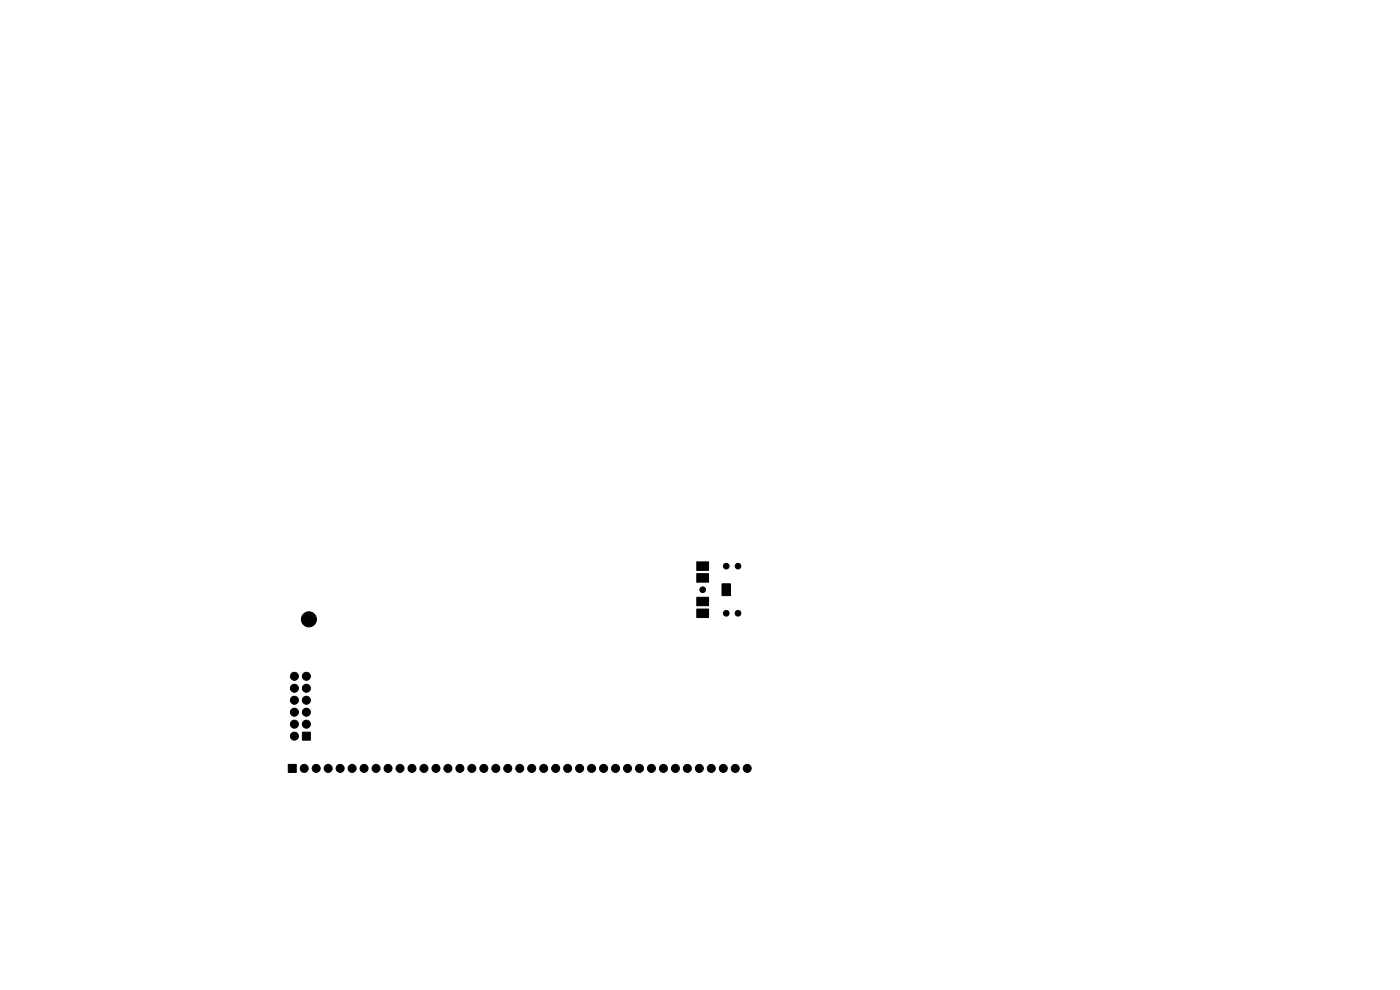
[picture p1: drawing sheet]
<svg xmlns="http://www.w3.org/2000/svg" width="297mm" height="210mm" viewBox="0 0 297 210" stroke-linecap="round" stroke-linejoin="round" font-family="sans-serif">
<g fill="#000" stroke="#000" stroke-width=".21">
<path d="M147.8 119.2h2.5v1.8h-2.5zM147.8 129.2h2.5v1.8h-2.5zM147.8 126.7h2.5v1.8h-2.5zM147.8 121.7h2.5v1.8h-2.5zM153.2 123.8h1.8v2.5h-1.8zM64.2 155.3h1.6v1.7h-1.6zM61.1 162.2h1.7v1.7h-1.7z"/>
<circle cx="65.5" cy="131.4" r="1.6"/>
<circle cx="149.1" cy="125.1" r=".6"/>
<circle cx="154.1" cy="120.1" r=".6"/>
<circle cx="154.1" cy="130.1" r=".6"/>
<circle cx="156.6" cy="130.1" r=".6"/>
<circle cx="156.6" cy="120.1" r=".6"/>
<circle cx="62.5" cy="146" r=".85"/>
<circle cx="62.5" cy="156.2" r=".85"/>
<circle cx="62.5" cy="143.5" r=".85"/>
<circle cx="62.5" cy="153.6" r=".85"/>
<circle cx="62.5" cy="151.1" r=".85"/>
<circle cx="62.5" cy="148.5" r=".85"/>
<circle cx="65" cy="153.6" r=".85"/>
<circle cx="65" cy="151.1" r=".85"/>
<circle cx="65" cy="148.5" r=".85"/>
<circle cx="65" cy="143.5" r=".85"/>
<circle cx="65" cy="146" r=".85"/>
<circle cx="64.5" cy="163" r=".85"/>
<circle cx="67.1" cy="163" r=".85"/>
<circle cx="69.6" cy="163" r=".85"/>
<circle cx="72.2" cy="163" r=".85"/>
<circle cx="74.7" cy="163" r=".85"/>
<circle cx="77.2" cy="163" r=".85"/>
<circle cx="79.8" cy="163" r=".85"/>
<circle cx="82.3" cy="163" r=".85"/>
<circle cx="84.9" cy="163" r=".85"/>
<circle cx="87.4" cy="163" r=".85"/>
<circle cx="89.9" cy="163" r=".85"/>
<circle cx="92.5" cy="163" r=".85"/>
<circle cx="95" cy="163" r=".85"/>
<circle cx="97.6" cy="163" r=".85"/>
<circle cx="100.1" cy="163" r=".85"/>
<circle cx="102.6" cy="163" r=".85"/>
<circle cx="105.2" cy="163" r=".85"/>
<circle cx="107.7" cy="163" r=".85"/>
<circle cx="110.3" cy="163" r=".85"/>
<circle cx="112.8" cy="163" r=".85"/>
<circle cx="115.3" cy="163" r=".85"/>
<circle cx="117.9" cy="163" r=".85"/>
<circle cx="120.4" cy="163" r=".85"/>
<circle cx="123" cy="163" r=".85"/>
<circle cx="125.5" cy="163" r=".85"/>
<circle cx="128" cy="163" r=".85"/>
<circle cx="130.6" cy="163" r=".85"/>
<circle cx="133.1" cy="163" r=".85"/>
<circle cx="135.7" cy="163" r=".85"/>
<circle cx="138.2" cy="163" r=".85"/>
<circle cx="140.7" cy="163" r=".85"/>
<circle cx="143.3" cy="163" r=".85"/>
<circle cx="145.8" cy="163" r=".85"/>
<circle cx="148.4" cy="163" r=".85"/>
<circle cx="150.9" cy="163" r=".85"/>
<circle cx="153.4" cy="163" r=".85"/>
<circle cx="156" cy="163" r=".85"/>
<circle cx="158.5" cy="163" r=".85"/>
</g>
</svg>
